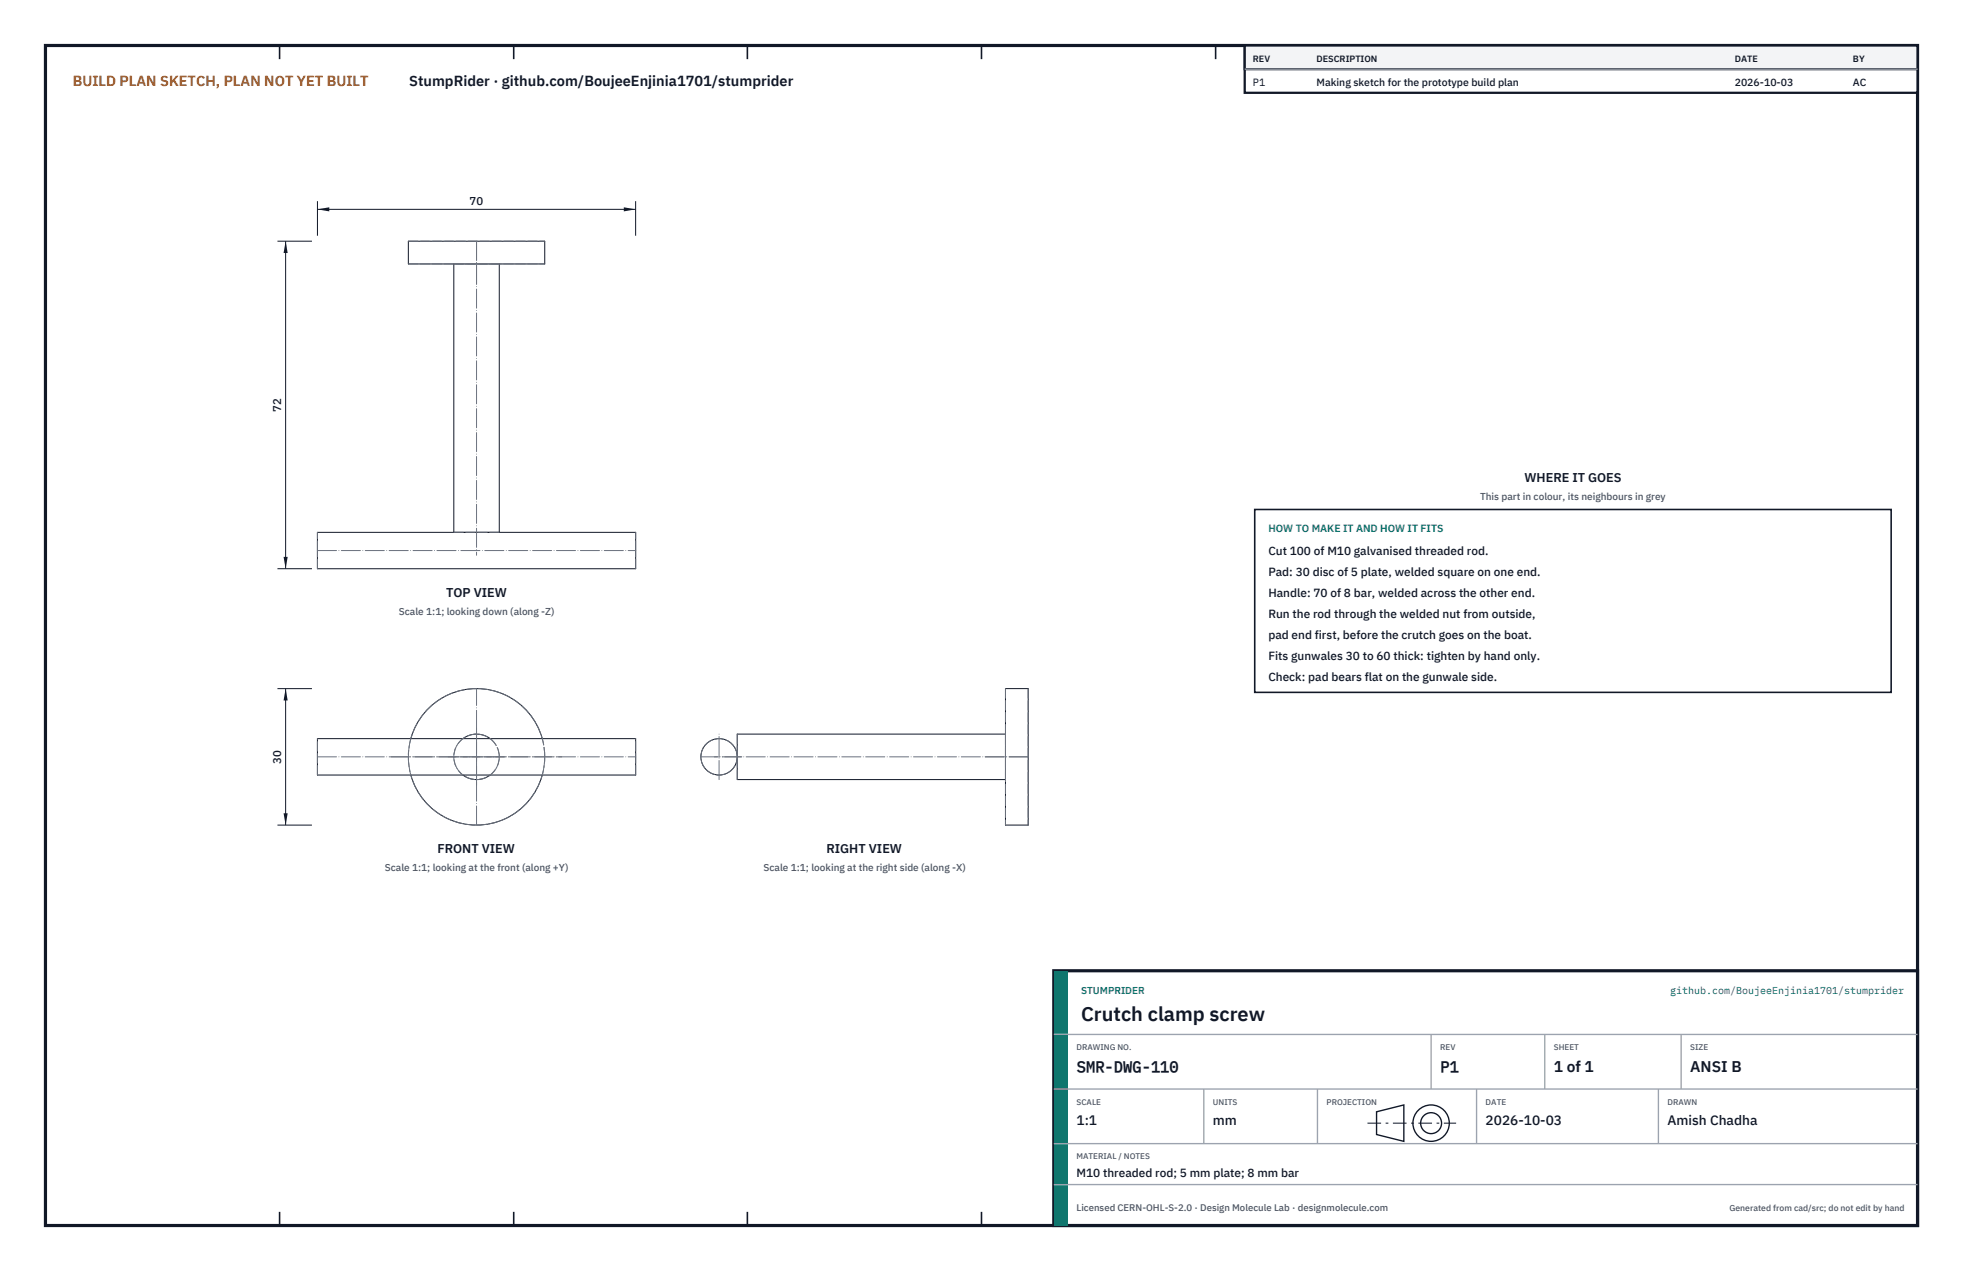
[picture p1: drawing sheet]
<svg xmlns="http://www.w3.org/2000/svg" width="432mm" height="279mm" viewBox="0 0 432 279" stroke-linecap="round" stroke-linejoin="round" font-family="sans-serif">
<defs><g id="words">
<text font-size="4.4" fill="#111827" x="237.8" y="224.4">Crutch clamp screw</text>
<g font-size="3.4" fill="#111827">
<text x="236.8" y="235.6">SMR-DWG-110</text>
<text x="316.8" y="235.6">P1</text>
<text x="341.8" y="235.6">1 of 1</text>
<text x="371.8" y="235.6">ANSI B</text>
</g>
<text font-size="3.2" fill="#b45309" x="16" y="19">BUILD PLAN SKETCH, PLAN NOT YET BUILT</text>
<text font-size="3.2" fill="#111827" x="90" y="19">StumpRider · github.com/BoujeeEnjinia1701/stumprider</text>
<g font-size="3" fill="#111827">
<text x="236.8" y="247.2">1:1</text>
<text x="266.8" y="247.2">mm</text>
<text x="326.8" y="247.2">2026-10-03</text>
<text x="366.8" y="247.2">Amish Chadha</text>
</g>
<g font-size="2.8" fill="#111827">
<text x="335.3" y="106">WHERE IT GOES</text>
<text x="98.1" y="131.2">TOP VIEW</text>
<text x="96.2" y="187.5">FRONT VIEW</text>
<text x="181.8" y="187.5">RIGHT VIEW</text>
</g>
<g font-size="2.6" fill="#111827">
<text x="279" y="122">Cut 100 of M10 galvanised threaded rod.</text>
<text x="279" y="126.6">Pad: 30 disc of 5 plate, welded square on one end.</text>
<text x="279" y="131.2">Handle: 70 of 8 bar, welded across the other end.</text>
<text x="279" y="135.8">Run the rod through the welded nut from outside,</text>
<text x="279" y="140.4">pad end first, before the crutch goes on the boat.</text>
<text x="279" y="145">Fits gunwales 30 to 60 thick: tighten by hand only.</text>
<text x="279" y="149.6">Check: pad bears flat on the gunwale side.</text>
<text x="236.8" y="258.8">M10 threaded rod; 5 mm plate; 8 mm bar</text>
</g>
<g font-size="2.5" fill="#111827">
<text x="103.3" y="45">70</text>
<text x="61.8" y="90.5" transform="rotate(-90 61.8 90.5)">72</text>
<text x="61.8" y="167.9" transform="rotate(-90 61.8 167.9)">30</text>
</g>
<g font-size="2.3" fill="#111827">
<text x="275.6" y="18.8">P1</text>
<text x="289.6" y="18.8">Making sketch for the prototype build plan</text>
<text x="381.6" y="18.8">2026-10-03</text>
<text x="407.6" y="18.8">AC</text>
</g>
<text font-size="2.3" fill="#0f766e" x="279" y="117">HOW TO MAKE IT AND HOW IT FITS</text>
<g font-size="2.2" fill="#4b5563">
<text x="325.6" y="110">This part in colour, its neighbours in grey</text>
<text x="87.7" y="135.2">Scale 1:1; looking down (along -Z)</text>
<text x="84.7" y="191.6">Scale 1:1; looking at the front (along +Y)</text>
<text x="168" y="191.6">Scale 1:1; looking at the right side (along -X)</text>
</g>
<g font-size="2.2" fill="#0f766e">
<text x="237.8" y="218.4">STUMPRIDER</text>
<text x="367.4" y="218.4">github.com/BoujeeEnjinia1701/stumprider</text>
</g>
<text font-size="2.1" fill="#4b5563" x="236.8" y="266.2">Licensed CERN-OHL-S-2.0 · Design Molecule Lab · designmolecule.com</text>
<g font-size="2" fill="#111827">
<text x="275.6" y="13.6">REV</text>
<text x="289.6" y="13.6">DESCRIPTION</text>
<text x="381.6" y="13.6">DATE</text>
<text x="407.6" y="13.6">BY</text>
</g>
<text font-size="1.9" fill="#4b5563" x="380.4" y="266.2">Generated from cad/src; do not edit by hand</text>
<g font-size="1.8" fill="#4b5563">
<text x="236.8" y="230.8">DRAWING NO.</text>
<text x="316.8" y="230.8">REV</text>
<text x="341.8" y="230.8">SHEET</text>
<text x="371.8" y="230.8">SIZE</text>
<text x="236.8" y="242.8">SCALE</text>
<text x="266.8" y="242.8">UNITS</text>
<text x="291.8" y="242.8">PROJECTION</text>
<text x="326.8" y="242.8">DATE</text>
<text x="366.8" y="242.8">DRAWN</text>
<text x="236.8" y="254.8">MATERIAL / NOTES</text>
</g>
</g></defs>
<path d="M10 10h411.8v259.4h-411.8z" fill="none" stroke="#111827" stroke-width=".7" stroke-linecap="butt"/>
<g fill="none" stroke="#111827" stroke-width=".35">
<path d="M61.5 10v3M113 10v3M164.4 10v3M215.9 10v3M267.4 10v3M318.9 10v3M370.3 10v3M61.5 266.4v3M113 266.4v3M164.4 266.4v3M215.9 266.4v3M267.4 266.4v3"/>
<path d="M318.9 266.4v3M370.3 266.4v3"/>
</g>
<g fill="none" stroke="#111727" stroke-width=".22">
<path d="M89.8 53h30v5h-30zM99.8 58v59M109.8 58v59M69.8 117h70v8h-70zM221.2 151.4h5v30h-5zM69.8 162.4h70v8h-70zM90.4 162.4a15 15 0 0 1 14.4-11 15 15 0 0 1 14.5 11M90.4 170.4a15 15 0 0 0 14.4 11 15 15 0 0 0 14.5-11M101.8 162.4a5 5 0 0 1 6 0M101.8 170.4a5 5 0 0 0 6 0M221.2 161.4h-59v10h59"/>
<circle cx="158.2" cy="166.4" r="4"/>
</g>
<g fill="none" stroke="#6a7180" stroke-width=".22" stroke-dasharray="2.1 .5">
<path d="M89.8 58h30M89.8 53h30M99.8 58h10M109.8 58h-10M99.8 117h10M69.8 121v-4M69.8 125v-4M139.8 121v-4M139.8 125v-4M221.2 151.4v30M226.2 151.4v30M69.8 170.4v-8"/>
<path d="M90.4 162.4a15 15 0 0 0 0 8M101.8 162.4a5 5 0 0 0 0 8M107.8 170.4a5 5 0 0 0 2-4M109.8 166.4a5 5 0 0 0-2-4M119.3 170.4l.3-1.7 .2-2.3M119.8 166.4l-.2-2.3-.3-1.7M139.8 170.4v-8M162.2 161.4v10M221.2 166.4v-5M221.2 161.4v10M221.2 171.4v-5"/>
<circle cx="104.8" cy="166.4" r="15"/>
<circle cx="104.8" cy="166.4" r="5"/>
<circle cx="158.2" cy="166.4" r="4"/>
</g>
<path d="M104.8 53v69.1M104.8 53v9.8M69.8 121h70M69.8 166.4h70M86.1 166.4h37.5M98.6 166.4h12.5M104.8 172.6v-12.5M154.2 166.4h9M158.2 171.4v-10M226.2 166.4h-69.1M226.2 166.4h-9.8M104.8 181.4v-30" fill="none" stroke="#6a7180" stroke-width=".22" stroke-dasharray="4.2 .5 0 .5"/>
<path d="M69.8 44.2v7.6M69.8 46h70M139.8 44.2v7.6" fill="none" stroke="#111827" stroke-width=".22"/>
<path d="M69.8 46l2.6-.4v.9zM137.2 45.6v.9l2.6-.5z" fill="#111827"/>
<path d="M61 53h7.6M62.8 53v72M61 125h7.6" fill="none" stroke="#111827" stroke-width=".22"/>
<path d="M62.8 53l-.4 2.6h.9zM62.4 122.4h.9l-.5 2.6z" fill="#111827"/>
<path d="M61 151.4h7.6M62.8 151.4v30M61 181.4h7.6" fill="none" stroke="#111827" stroke-width=".22"/>
<path d="M62.8 151.4l-.4 2.6h.9zM62.4 178.8h.9l-.5 2.6z" fill="#111827"/>
<path d="M276 112h140v40.2h-140z" fill="#fff" stroke="#111827" stroke-width=".35"/>
<path d="M273.8 10h148v10.4h-148z" fill="#fff" stroke="#111827" stroke-width=".5"/>
<path d="M273.8 10h148v5.2h-148z" fill="#f3f4f6" stroke="#111827" stroke-width=".5"/>
<path d="M273.8 15.2h148" fill="none" stroke="#9ca3af" stroke-width=".3"/>
<path d="M231.8 213.4h190v56h-190z" fill="#fff" stroke="#111827" stroke-width=".7" stroke-linecap="butt"/>
<path d="M231.8 213.4h3v56h-3z" fill="#0f766e"/>
<path d="M231.8 227.4h190M231.8 239.4h190M264.8 239.4v12M289.8 239.4v12M314.8 227.4v12M324.8 239.4v12M339.8 227.4v12M364.8 239.4v12M369.8 227.4v12M231.8 251.4h190M231.8 260.4h190" fill="none" stroke="#9ca3af" stroke-width=".3"/>
<g fill="none" stroke="#111827" stroke-width=".3">
<path d="M302.8 244.4l6-1.5v8l-6-1.5z"/>
<circle cx="314.8" cy="246.9" r="4"/>
<circle cx="314.8" cy="246.9" r="2.3"/>
</g>
<path d="M300.8 246.9h19.5" fill="none" stroke="#111827" stroke-width=".22" stroke-dasharray="3 1 .6 1" stroke-linecap="butt"/>
<use href="#words"/>
</svg>
